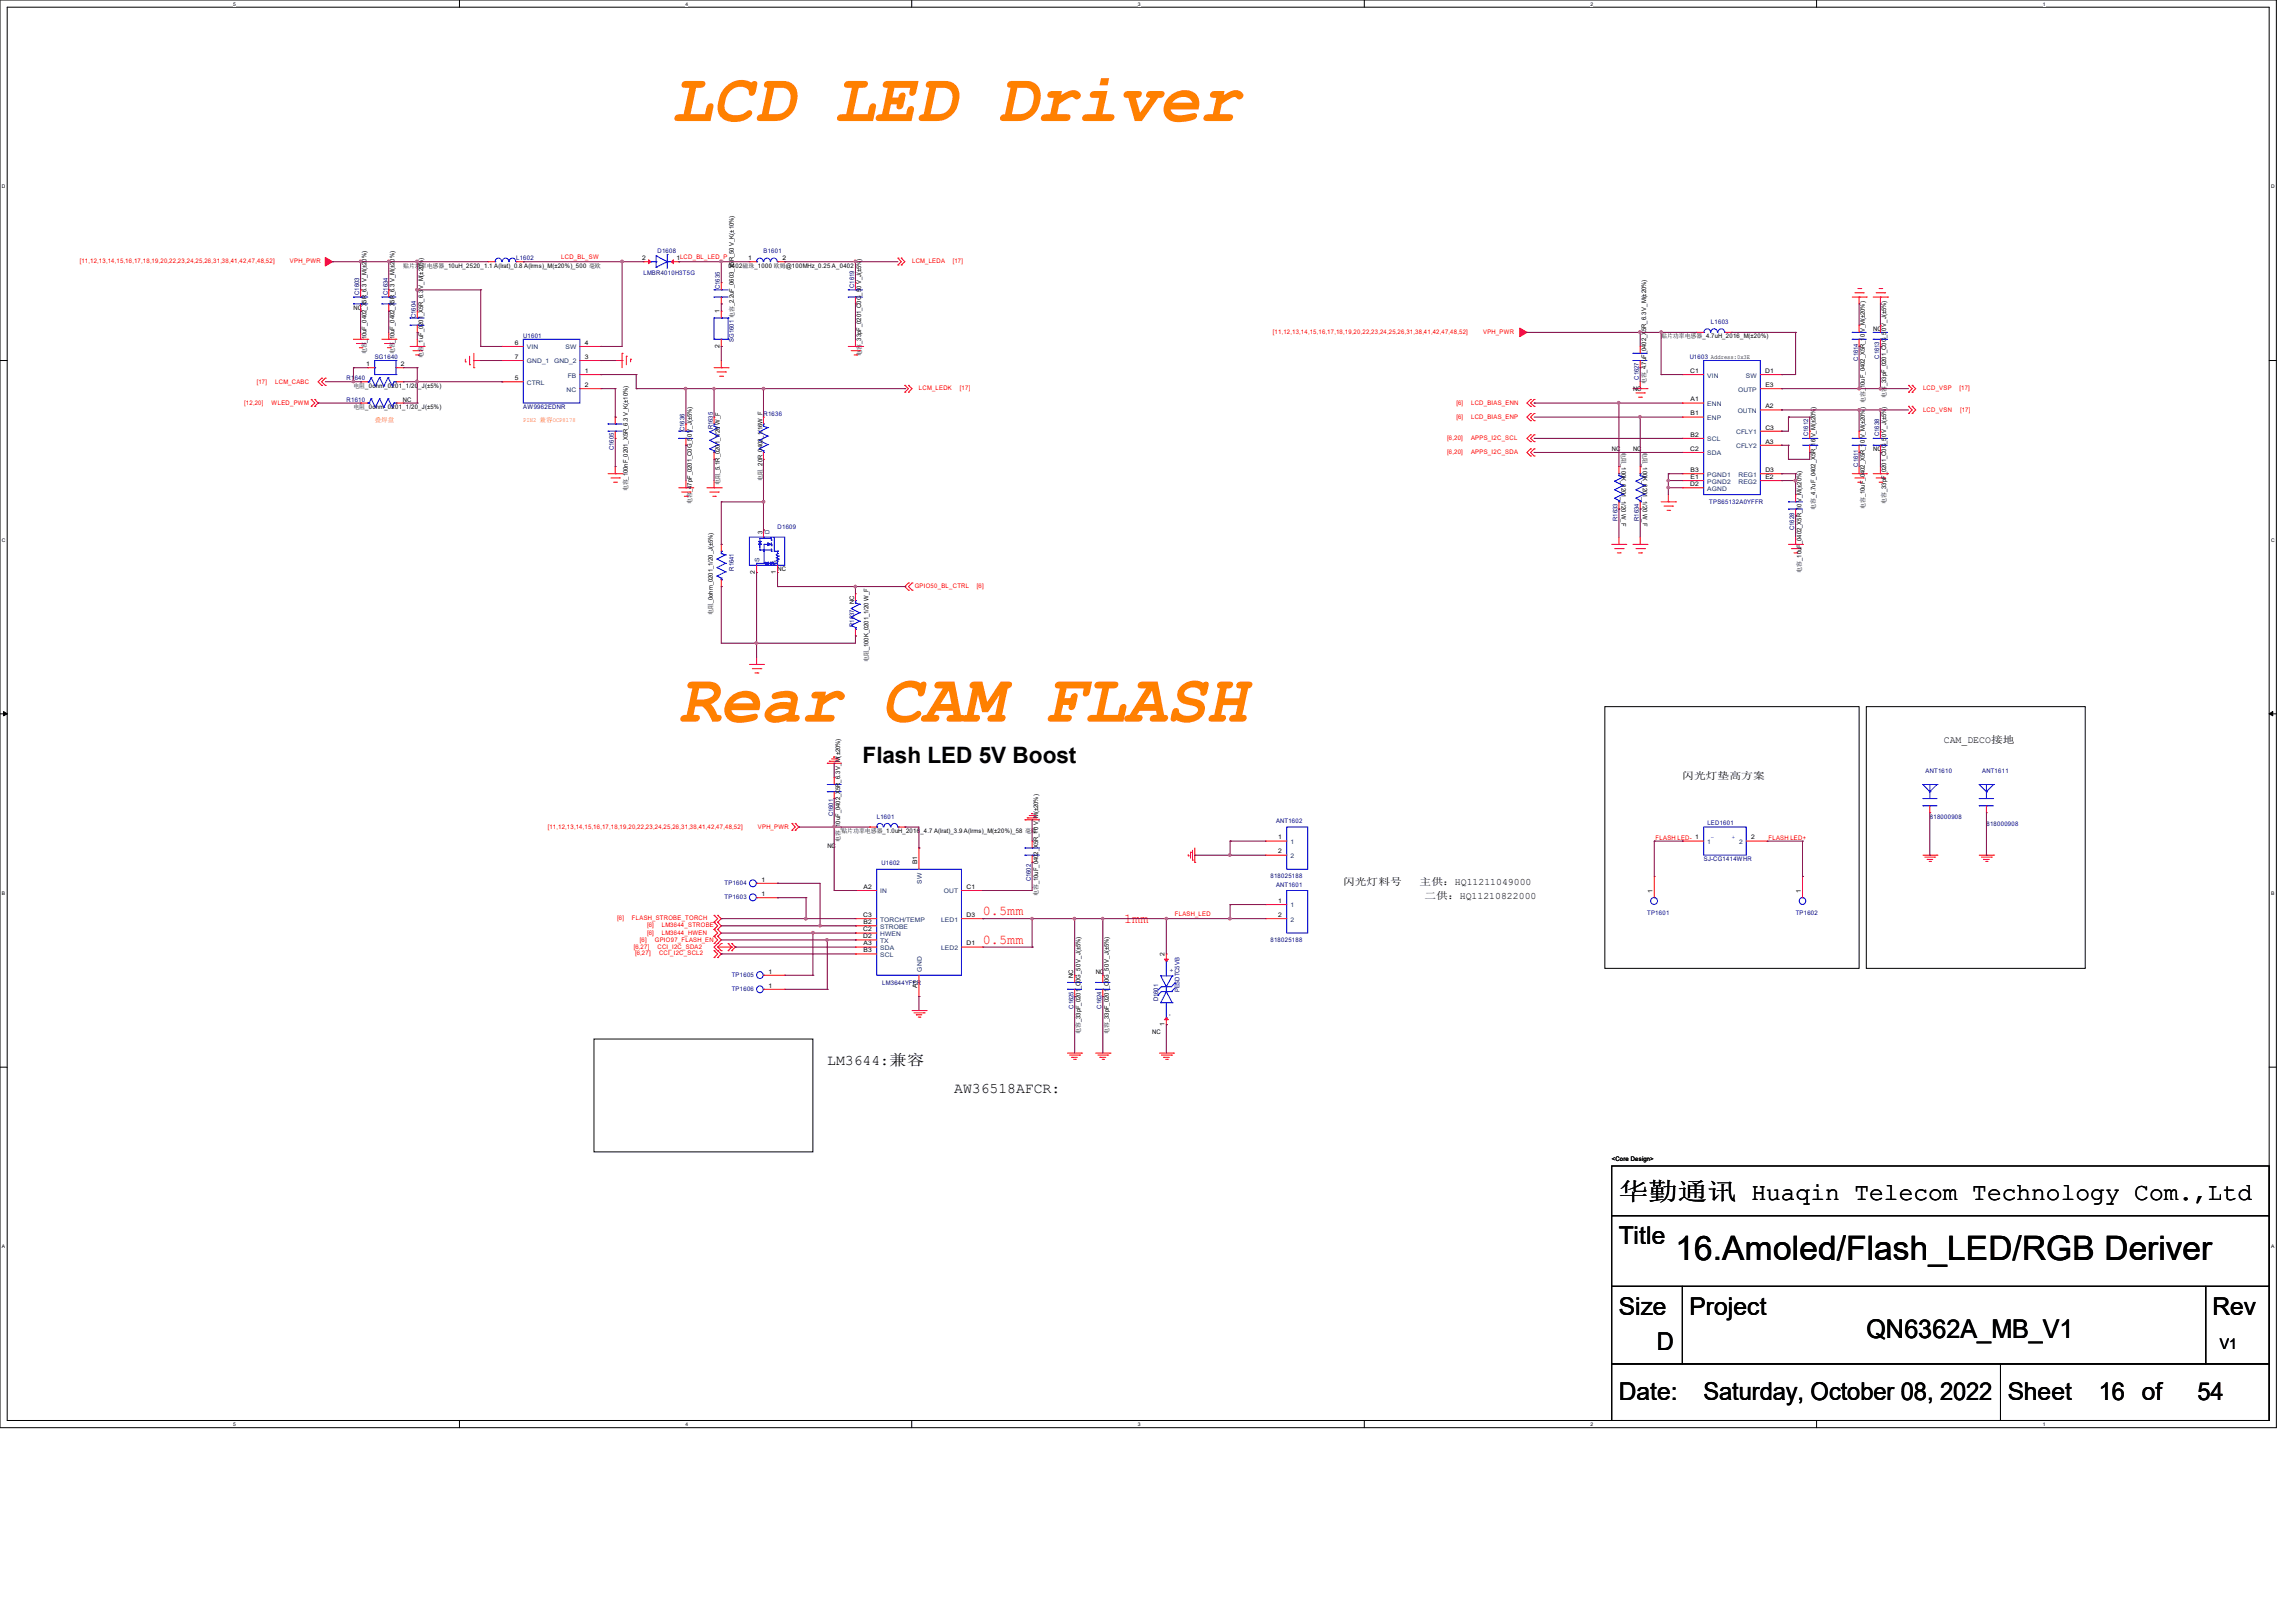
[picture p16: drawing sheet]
<svg xmlns="http://www.w3.org/2000/svg" width="297mm" height="210mm" viewBox="0 0 297 210" stroke-linecap="round" stroke-linejoin="round" font-family="sans-serif">
<defs><g id="words">
<g font-size="8.8" fill="#ff8000">
<text x="86.9" y="15.7">LCD LED Driver</text>
<text x="87.8" y="93.4">Rear CAM FLASH</text>
</g>
<text font-size="4.4" x="216.7" y="163">16.Amoled/Flash_LED/RGB Deriver</text>
<text font-size="3.3" x="241.4" y="173.1">QN6362A_MB_V1</text>
<g font-size="3.2">
<text x="209.4" y="155.2">华勤通讯 Huaqin Telecom Technology Com.,Ltd</text>
<text x="209.4" y="161">Title</text>
<text x="209.4" y="170.2">Size</text>
<text x="218.6" y="170.2">Project</text>
<text x="286.2" y="170.2">Rev</text>
<text x="214.3" y="174.8">D</text>
<text x="209.4" y="181.1">Date:</text>
<text x="220.4" y="181.2">Saturday, October 08, 2022</text>
<text x="259.7" y="181.1">Sheet</text>
<text x="271.5" y="181.2">16 of</text>
<text x="284.3" y="181.2">54</text>
</g>
<text font-size="2.9" x="111.6" y="98.7">Flash LED 5V Boost</text>
<g font-size="1.9">
<text x="107" y="137.8">LM3644:兼容</text>
<text x="123.4" y="141.4">AW36518AFCR:</text>
<text x="287.2" y="174.5">V1</text>
</g>
<g font-size="1.7" fill="#f00">
<text x="127.1" y="118.4">0.5mm</text>
<text x="145.4" y="119.4">1mm</text>
<text x="127.1" y="122.1">0.5mm</text>
</g>
<g font-size="1.3">
<text x="217.6" y="100.8">闪光灯垫高方案</text>
<text x="251.5" y="96.2">CAM_DECO接地</text>
<text x="173.7" y="114.5">闪光灯料号</text>
<text x="183.6" y="114.5">主供：HQ11211049000</text>
<text x="184.3" y="116.3">二供：HQ11210822000</text>
</g>
<g font-size=".8" fill="#f00">
<text x="10.3" y="34.1">[11,12,13,14,15,16,17,18,19,20,22,23,24,25,26,31,38,41,42,47,48,52]</text>
<text x="37.5" y="34.1">VPH_PWR</text>
<text x="72.6" y="33.5">LCD_BL_SW</text>
<text x="118" y="34.1">LCM_LEDA</text>
<text x="123.3" y="34.1">[17]</text>
<text x="164.7" y="43.2">[11,12,13,14,15,16,17,18,19,20,22,23,24,25,26,31,38,41,42,47,48,52]</text>
<text x="191.9" y="43.2">VPH_PWR</text>
<text x="31.6" y="52.4">[12,20]</text>
<text x="33.2" y="49.7">[17]</text>
<text x="35.1" y="52.4">WLED_PWM</text>
<text x="35.6" y="49.7">LCM_CABC</text>
<text x="118.9" y="50.5">LCM_LEDK</text>
<text x="124.2" y="50.5">[17]</text>
<text x="188.4" y="52.4">[6]</text>
<text x="190.3" y="52.4">LCD_BIAS_ENN</text>
<text x="248.8" y="53.3">LCD_VSN</text>
<text x="248.8" y="50.5">LCD_VSP</text>
<text x="253.5" y="50.5">[17]</text>
<text x="253.6" y="53.3">[17]</text>
<text x="187.2" y="56.9">[6,20]</text>
<text x="187.2" y="58.8">[6,20]</text>
<text x="188.4" y="54.2">[6]</text>
<text x="190.3" y="56.9">APPS_I2C_SCL</text>
<text x="190.3" y="58.8">APPS_I2C_SDA</text>
<text x="190.3" y="54.2">LCD_BIAS_ENP</text>
<text x="118.3" y="76.1">GPIO50_BL_CTRL</text>
<text x="126.4" y="76.1">[6]</text>
<text x="70.9" y="107.2">[11,12,13,14,15,16,17,18,19,20,22,23,24,25,26,31,38,41,42,47,48,52]</text>
<text x="98" y="107.2">VPH_PWR</text>
<text x="214.2" y="108.7">FLASH LED- 1</text>
<text x="228.8" y="108.7">FLASH LED+</text>
<text x="79.9" y="119.1">[6]</text>
<text x="81.7" y="119.1">FLASH_STROBE_TORCH</text>
<text x="152" y="118.5">FLASH_LED</text>
<text x="82" y="122.8">[6,27]</text>
<text x="82.1" y="123.6">[6,27]</text>
<text x="82.8" y="121.8">[6]</text>
<text x="83.7" y="120">[6]</text>
<text x="83.7" y="120.9">[6]</text>
<text x="84.7" y="121.8">GPIO97_FLASH_EN</text>
<text x="85.1" y="122.8">CCI_I2C_SDA2</text>
<text x="85.3" y="123.6">CCI_I2C_SCL2</text>
<text x="85.6" y="120">LM3644_STROBE</text>
<text x="85.6" y="120.9">LM3644_HWEN</text>
</g>
<g font-size=".8">
<text x="52.2" y="34.6">贴片功率电感器_10uH_2520_1.1 A(lrat)_0.8 A(lrms)_M(±20%)_500 毫欧</text>
<text x="83.1" y="33.7">2</text>
<text x="87.5" y="33.7">1LCD_BL_LED_P</text>
<text x="94.2" y="34.6">0402磁珠_1000 欧姆@100MHz_0.25 A_0402</text>
<text x="96.8" y="33.7">1</text>
<text x="101.2" y="33.7">2</text>
<text x="45.7" y="40.1">NC</text>
<text x="93.1" y="40.5" transform="rotate(-90 93.1 40.5)">1</text>
<text x="47.4" y="47.4">1</text>
<text x="47.4" y="45.8" transform="rotate(-90 47.4 45.8)">电容_10uF_0402_X5R_6.3 V_M(±20%)</text>
<text x="51.1" y="45.8" transform="rotate(-90 51.1 45.8)">电容_10uF_0402_X5R_6.3 V_M(±20%)</text>
<text x="51.9" y="47.4">2</text>
<text x="54.7" y="46.3" transform="rotate(-90 54.7 46.3)">电容_1uF_0201_X5R_6.3 V_M(±20%)</text>
<text x="66.6" y="44.6">6</text>
<text x="66.6" y="46.4">7</text>
<text x="75.7" y="44.6">4</text>
<text x="75.7" y="46.4">3</text>
<text x="93.1" y="45" transform="rotate(-90 93.1 45)">2</text>
<text x="111.4" y="46" transform="rotate(-90 111.4 46)">电容_33pF_0201_C0G_50 V_J(±5%)</text>
<text x="214.9" y="43.8">贴片功率电感器_4.7uH_2016_M(±20%)</text>
<text x="242.3" y="42.8">NC</text>
<text x="45.7" y="50.2">电阻_0ohm_0201_1/20_J(±5%)</text>
<text x="45.7" y="52.9">电阻_0ohm_0201_1/20_J(±5%)</text>
<text x="52.1" y="52">NC</text>
<text x="66.6" y="49.2">5</text>
<text x="75.7" y="48.3">1</text>
<text x="75.7" y="50.1">2</text>
<text x="211.3" y="50.6">NC</text>
<text x="212.9" y="49.7" transform="rotate(-90 212.9 49.7)">电容_4.7uF_0402_X5R_6.3 V_M(±20%)</text>
<text x="218.6" y="48.3">C1</text>
<text x="218.7" y="51.9">A1</text>
<text x="218.7" y="53.8">B1</text>
<text x="228.4" y="48.3">D1</text>
<text x="228.4" y="50.1">E3</text>
<text x="228.4" y="52.8">A2</text>
<text x="241.3" y="52.2" transform="rotate(-90 241.3 52.2)">电容_10uF_0402_X5R_10 V_M(±20%)</text>
<text x="244" y="51.5" transform="rotate(-90 244 51.5)">电容_33pF_0201_C0G_50 V_J(±5%)</text>
<text x="208.5" y="58.4">NC</text>
<text x="209.8" y="58.5" transform="rotate(90 209.8 58.5)">电阻_100K_0201_1/20 W_F</text>
<text x="211.3" y="58.4">NC</text>
<text x="212.5" y="58.5" transform="rotate(90 212.5 58.5)">电阻_100K_0201_1/20 W_F</text>
<text x="218.6" y="58.3">C2</text>
<text x="218.7" y="56.5">B2</text>
<text x="228.4" y="57.4">A3</text>
<text x="228.4" y="55.6">C3</text>
<text x="242.3" y="58.4">NC</text>
<text x="81.2" y="63.6" transform="rotate(-90 81.2 63.6)">电容_100nF_0201_X5R_6.3 V_K(±10%)</text>
<text x="89.5" y="65.2" transform="rotate(-90 89.5 65.2)">电容_47pF_0201_C0G_50 V_J(±5%)</text>
<text x="93.1" y="62.7" transform="rotate(-90 93.1 62.7)">电阻_5.1R_0201_1/20 W_F</text>
<text x="98.6" y="62.2" transform="rotate(-90 98.6 62.2)">电阻_20R_0402_1/16W_F</text>
<text x="218.6" y="62.9">D2</text>
<text x="218.7" y="61.1">B3</text>
<text x="218.7" y="62">E1</text>
<text x="228.4" y="61.1">D3</text>
<text x="228.4" y="62">E2</text>
<text x="234.9" y="66" transform="rotate(-90 234.9 66)">电容_4.7uF_0402_X5R_16 V_M(±20%)</text>
<text x="241.3" y="65.9" transform="rotate(-90 241.3 65.9)">电容_10uF_0402_X5R_10 V_M(±20%)</text>
<text x="244" y="65.2" transform="rotate(-90 244 65.2)">电容_33pF_0201_C0G_50 V_J(±5%)</text>
<text x="98.6" y="69" transform="rotate(-90 98.6 69)">3</text>
<text x="97.7" y="74.3" transform="rotate(-90 97.7 74.3)">2</text>
<text x="100.4" y="74.3" transform="rotate(-90 100.4 74.3)">1</text>
<text x="100.6" y="73.9">NC</text>
<text x="233" y="74.1" transform="rotate(-90 233 74.1)">电容_10uF_0402_X5R_10 V_M(±20%)</text>
<text x="92.2" y="79.6" transform="rotate(-90 92.2 79.6)">电阻_0ohm_0201_1/20_J(±5%)</text>
<text x="110.5" y="78.1" transform="rotate(-90 110.5 78.1)">NC</text>
<text x="112.4" y="85.7" transform="rotate(-90 112.4 85.7)">电阻_100K_0201_1/20 W_F</text>
<text x="108.8" y="107.8">贴片功率电感器_1.0uH_2016_4.7 A(lrat)_3.9 A(lrms)_M(±20%)_58 毫欧</text>
<text x="107" y="109.8">NC</text>
<text x="108.7" y="108.9" transform="rotate(-90 108.7 108.9)">电容_10uF_0402_X5R_6.3 V_M(±20%)</text>
<text x="118.7" y="111.8" transform="rotate(-90 118.7 111.8)">B1</text>
<text x="165.4" y="108.6">1</text>
<text x="165.4" y="110.4">2</text>
<text x="226.5" y="108.6">2</text>
<text x="98.5" y="115.9">1</text>
<text x="98.5" y="114.1">1</text>
<text x="111.7" y="118.7">C3</text>
<text x="111.7" y="115">A2</text>
<text x="111.7" y="119.6">B2</text>
<text x="125" y="115">C1</text>
<text x="125" y="118.7">D3</text>
<text x="134.3" y="116" transform="rotate(-90 134.3 116)">电容_10uF_0402_X5R_10 V_M(±20%)</text>
<text x="165.4" y="116.8">1</text>
<text x="165.4" y="118.7">2</text>
<text x="213.8" y="115.5" transform="rotate(-90 213.8 115.5)">1</text>
<text x="233" y="115.5" transform="rotate(-90 233 115.5)">1</text>
<text x="99.4" y="126">1</text>
<text x="111.7" y="120.5">C2</text>
<text x="111.7" y="121.4">D2</text>
<text x="111.7" y="122.3">A3</text>
<text x="111.7" y="123.2">B3</text>
<text x="125" y="122.3">D1</text>
<text x="150.7" y="123.7" transform="rotate(-90 150.7 123.7)">2</text>
<text x="99.4" y="127.8">1</text>
<text x="118.7" y="127.9" transform="rotate(-90 118.7 127.9)">A1</text>
<text x="138.8" y="126.6" transform="rotate(-90 138.8 126.6)">NC</text>
<text x="141.7" y="126.1">NC</text>
<text x="139.8" y="133.8" transform="rotate(-90 139.8 133.8)">电容_33pF_0201_C0G_50 V_J(±5%)</text>
<text x="143.4" y="133.8" transform="rotate(-90 143.4 133.8)">电容_33pF_0201_C0G_50 V_J(±5%)</text>
<text x="149.1" y="133.8">NC</text>
<text x="150.7" y="132.8" transform="rotate(-90 150.7 132.8)">1</text>
<text x="208.5" y="150.3">&lt;Core Design&gt;</text>
</g>
<g font-size=".8" fill="#000080">
<text x="66.8" y="33.7">L1602</text>
<text x="83.2" y="35.5">LMBR4010H3T5G</text>
<text x="85.1" y="32.8">D1608</text>
<text x="98.8" y="32.8">B1601</text>
<text x="46.5" y="38.1" transform="rotate(-90 46.5 38.1)">C1603</text>
<text x="50.2" y="38.1" transform="rotate(-90 50.2 38.1)">C1634</text>
<text x="53.8" y="41.2" transform="rotate(-90 53.8 41.2)">C1604</text>
<text x="93.1" y="37.4" transform="rotate(-90 93.1 37.4)">C1635</text>
<text x="110.5" y="37.3" transform="rotate(-90 110.5 37.3)">C1619</text>
<text x="221.3" y="41.9">L1603</text>
<text x="48.5" y="46.5">SG1640</text>
<text x="67.7" y="43.8">U1601</text>
<text x="95" y="44.2" transform="rotate(-90 95 44.2)">SG1601 电容_2.2uF_0603_X5R_50 V_K(±10%)</text>
<text x="218.6" y="46.5">U1603 Address:0x3E</text>
<text x="240.4" y="46.7" transform="rotate(-90 240.4 46.7)">C1614</text>
<text x="243.1" y="46.4" transform="rotate(-90 243.1 46.4)">C1613</text>
<text x="44.8" y="49.2">R1640</text>
<text x="44.8" y="52">R1610</text>
<text x="67.7" y="53">AW9962EDNR</text>
<text x="98.8" y="53.8">R1636</text>
<text x="212" y="49.1" transform="rotate(-90 212 49.1)">C1627</text>
<text x="79.4" y="58.3" transform="rotate(-90 79.4 58.3)">C1605</text>
<text x="88.6" y="55.8" transform="rotate(-90 88.6 55.8)">C1636</text>
<text x="92.2" y="55.5" transform="rotate(-90 92.2 55.5)">R1635</text>
<text x="233.9" y="56.4" transform="rotate(-90 233.9 56.4)">C1612</text>
<text x="243.1" y="56.4" transform="rotate(-90 243.1 56.4)">C1638</text>
<text x="221.1" y="65.3">TPS65132A0YFFR</text>
<text x="240.4" y="60.4" transform="rotate(-90 240.4 60.4)">C1611</text>
<text x="100.6" y="68.5">D1609</text>
<text x="209.2" y="67.4" transform="rotate(-90 209.2 67.4)">R1633</text>
<text x="212" y="67.4" transform="rotate(-90 212 67.4)">R1634</text>
<text x="232.1" y="68.6" transform="rotate(-90 232.1 68.6)">C1628</text>
<text x="95" y="73.8" transform="rotate(-90 95 73.8)">R1641</text>
<text x="110.5" y="81.1" transform="rotate(-90 110.5 81.1)">R1637</text>
<text x="249.1" y="100">ANT1610</text>
<text x="256.4" y="100">ANT1611</text>
<text x="107.8" y="105.6" transform="rotate(-90 107.8 105.6)">C1601</text>
<text x="113.4" y="105.9">L1601</text>
<text x="165.1" y="106.5">ANT1602</text>
<text x="220.9" y="106.8">LED1601</text>
<text x="249.6" y="106">818000908</text>
<text x="257" y="106.9">818000908</text>
<text x="114.1" y="112">U1602</text>
<text x="164.4" y="113.7">818025188</text>
<text x="220.4" y="111.4">SJ-CG1414WHR</text>
<text x="93.7" y="116.4">TP1603</text>
<text x="93.7" y="114.5">TP1604</text>
<text x="133.3" y="114.1" transform="rotate(-90 133.3 114.1)">C1602</text>
<text x="165.1" y="114.7">ANT1601</text>
<text x="213.1" y="118.4">TP1601</text>
<text x="232.3" y="118.4">TP1602</text>
<text x="164.4" y="121.9">818025188</text>
<text x="94.7" y="128.2">TP1606</text>
<text x="94.7" y="126.4">TP1605</text>
<text x="114.1" y="127.4">LM3644YFFR</text>
<text x="138.8" y="130.5" transform="rotate(-90 138.8 130.5)">C1625</text>
<text x="142.5" y="130.5" transform="rotate(-90 142.5 130.5)">C1624</text>
<text x="149.8" y="129.6" transform="rotate(-90 149.8 129.6)">D1601</text>
<text x="152.6" y="128.4" transform="rotate(-90 152.6 128.4)">PESDTC5VB</text>
</g>
<g font-size=".8" fill="#004080">
<text x="68.2" y="45.2">VIN</text>
<text x="68.2" y="47">GND_1</text>
<text x="71.7" y="47">GND_2</text>
<text x="73.2" y="45.2">SW</text>
<text x="68.2" y="49.8">CTRL</text>
<text x="73.3" y="50.7">NC</text>
<text x="73.5" y="48.9">FB</text>
<text x="220.9" y="52.5">ENN</text>
<text x="220.9" y="48.9">VIN</text>
<text x="224.8" y="53.4">OUTN</text>
<text x="224.8" y="50.7">OUTP</text>
<text x="225.9" y="48.9">SW</text>
<text x="220.9" y="54.4">ENP</text>
<text x="220.9" y="57.1">SCL</text>
<text x="220.9" y="58.9">SDA</text>
<text x="224.6" y="58">CFLY2</text>
<text x="224.6" y="56.2">CFLY1</text>
<text x="220.9" y="61.7">PGND1</text>
<text x="220.9" y="63.5">AGND</text>
<text x="220.9" y="62.6">PGND2</text>
<text x="224.9" y="61.7">REG1</text>
<text x="224.9" y="62.6">REG2</text>
<text x="99.5" y="69.1" transform="rotate(-90 99.5 69.1)">D</text>
<text x="98.3" y="72.7" transform="rotate(-90 98.3 72.7)">S</text>
<text x="100.5" y="73.2" transform="rotate(-90 100.5 73.2)">G</text>
<text x="166.9" y="109.2">1</text>
<text x="166.9" y="111">2</text>
<text x="220.9" y="109.2">1</text>
<text x="225" y="109.2">2</text>
<text x="113.9" y="115.6">IN</text>
<text x="113.9" y="119.2">TORCH/TEMP</text>
<text x="119.2" y="114.3" transform="rotate(-90 119.2 114.3)">SW</text>
<text x="121.8" y="119.2">LED1</text>
<text x="122.1" y="115.6">OUT</text>
<text x="166.9" y="117.4">1</text>
<text x="166.9" y="119.2">2</text>
<text x="113.9" y="122.9">SDA</text>
<text x="113.9" y="120.2">STROBE</text>
<text x="113.9" y="123.8">SCL</text>
<text x="113.9" y="121.1">HWEN</text>
<text x="113.9" y="122">TX</text>
<text x="119.2" y="125.7" transform="rotate(-90 119.2 125.7)">GND</text>
<text x="121.8" y="122.9">LED2</text>
<text x="151.8" y="125.7" transform="rotate(-90 151.8 125.7)">+</text>
<text x="151.5" y="131.4" transform="rotate(-90 151.5 131.4)">-</text>
</g>
<g font-size=".8" fill="#ff8000">
<text x="48.5" y="54.7">叠焊盘</text>
<text x="67.7" y="54.7">PIN2 兼容OCP8178</text>
</g>
<g font-size=".8" fill="#00f">
<text x="221.3" y="108.6">-</text>
<text x="224" y="108.6">+</text>
</g>
<g font-size=".6">
<text x="30.2" y=".7">5</text>
<text x="88.7" y=".7">4</text>
<text x="147.2" y=".7">3</text>
<text x="205.7" y=".7">2</text>
<text x="264.2" y=".7">1</text>
<text x=".3" y="24.4">D</text>
<text x="293.8" y="24.4">D</text>
<text x=".3" y="70.1">C</text>
<text x="293.8" y="70.1">C</text>
<text x=".3" y="115.8">B</text>
<text x="293.8" y="115.8">B</text>
<text x=".3" y="161.5">A</text>
<text x="293.8" y="161.5">A</text>
<text x="30.2" y="184.5">5</text>
<text x="88.7" y="184.5">4</text>
<text x="147.2" y="184.5">3</text>
<text x="205.7" y="184.5">2</text>
<text x="264.2" y="184.5">1</text>
</g>
</g></defs>
<path d="M0 0h294.5v184.7h-294.5zM.9 .9h292.6v182.9h-292.6z" fill="none" stroke="#000" stroke-width=".13"/>
<g fill="#fff">
<path d="M30.2 .1h.3v.7h-.3z"/>
<path d="M30.2 183.9h.3v.8h-.3z"/>
</g>
<path d="M59.4 0v.9M59.4 183.8v.9" fill="none" stroke="#000" stroke-width=".13"/>
<g fill="#fff">
<path d="M88.7 .1h.3v.7h-.3z"/>
<path d="M88.7 183.9h.3v.8h-.3z"/>
</g>
<path d="M117.9 0v.9M117.9 183.8v.9" fill="none" stroke="#000" stroke-width=".13"/>
<g fill="#fff">
<path d="M147.2 .1h.3v.7h-.3z"/>
<path d="M147.2 183.9h.3v.8h-.3z"/>
</g>
<path d="M176.5 0v.9M176.5 183.8v.9" fill="none" stroke="#000" stroke-width=".13"/>
<g fill="#fff">
<path d="M205.7 .1h.4v.7h-.4z"/>
<path d="M205.7 183.9h.4v.8h-.4z"/>
</g>
<path d="M235 0v.9M235 183.8v.9" fill="none" stroke="#000" stroke-width=".13"/>
<g fill="#fff">
<path d="M264.2 .1h.4v.7h-.4z"/>
<path d="M264.2 183.9h.4v.8h-.4z"/>
<path d="M.3 23.8h.4v.7h-.4z"/>
<path d="M293.8 23.8h.5v.7h-.5z"/>
<path d="M.3 69.5h.4v.7h-.4z"/>
<path d="M293.8 69.5h.5v.7h-.5z"/>
</g>
<path d="M0 46.7h.9M293.5 46.7h1" fill="none" stroke="#000" stroke-width=".13"/>
<g fill="#fff">
<path d="M.3 115.2h.4v.8h-.4z"/>
<path d="M293.8 115.2h.4v.8h-.4z"/>
</g>
<path d="M0 92.4h.9M293.5 92.4h1" fill="none" stroke="#000" stroke-width=".13"/>
<path d="M.5 92.1l.4 .3-.4 .2zM293.5 92.4l.5-.3v.5z" fill="#000" stroke="#000" stroke-width=".13"/>
<g fill="#fff">
<path d="M.3 161h.3v.7h-.3z"/>
<path d="M293.8 161h.4v.7h-.4z"/>
</g>
<path d="M207.6 91.4h32.9v33.9h-32.9zM241.4 91.4h28.3v33.9h-28.3zM0 138.1h.9M76.8 134.5h28.4v14.6h-28.4zM293.5 138.1h1M208.5 157.3h85v9.2h-85zM208.5 150.9h85v6.4h-85zM208.5 166.5h9.1v10h-9.1zM208.5 176.5h50.3v7.3h-50.3zM217.6 166.5h67.7v10h-67.7zM258.8 176.5h34.7v7.3h-34.7zM285.3 166.5h8.2v10h-8.2z" fill="none" stroke="#000" stroke-width=".13"/>
<g fill="none" stroke="#f00" stroke-width=".13">
<path d="M46.7 37.5h.1M46.7 37.5v.9M46.7 39.3v1M50.3 37.5h.1M50.3 37.5v.9M50.3 39.3v1M63.1 33.9h.1M63.1 33.9h.9M66.8 33.9h.9M67.7 33.9h.1M83.2 33.9h1M83.2 33.9h.1"/>
<path d="M86.9 33.9h.9M87.8 33.9h.1M93.3 36.6h.1M93.3 39.3h.1M93.3 36.6v.9M93.3 38.4v.9M96.9 33.9h.1M96.9 33.9h1M100.6 33.9h.9M101.5 33.9h.1M110.7 36.6h.1M110.7 39.3h.1"/>
<path d="M110.7 36.6v.9M110.7 38.4v.9M116.2 34.3h.1M116.2 33.4h.1M116.2 33.4l.4 .5-.4 .4M116.6 33.4l.5 .5-.5 .4M116.6 34.3h.1M116.6 33.4h.1M239.6 38.4h1.8M239.9 37.9h1.1M240.3 37.3h.4M240.5 38.4h.1"/>
<path d="M240.5 38.4v.9M240.7 37.3h.1M241 37.9h.1M241.4 38.4h.1M242.3 38.4h1.9M242.7 37.9h1.1M243.1 37.3h.3M243.2 38.4h.1M243.2 38.4v.9M243.4 37.3h.1M243.8 37.9h.1M244.2 38.4h.1"/>
<path d="M40.3 51.7l.4 .5-.4 .4M40.3 51.7h.1M40.3 52.6h.1M40.7 51.7l.4 .5-.4 .4M40.7 52.6h.1M40.7 51.7h.1M41.6 48.9h.1M41.6 49.9h.1M41.6 48.9l-.5 .5 .5 .5M42.1 48.9h.1M42.1 49.9h.1M42.1 48.9l-.5 .5 .5 .5"/>
<path d="M45.7 43.9h1.9M46.1 44.4h1.1M46.5 45h.3M46.7 49.4h.9M46.7 52.2h.9M46.7 43.9h.1M46.7 49.4h.1M46.7 52.2h.1M46.7 40.3h.1M46.7 43v.9M46.8 45h.1M47.2 44.4h.1"/>
<path d="M47.6 47.6h.9M47.6 43.9h.1M47.6 47.6h.1M49.4 43.9h1.8M49.7 44.4h1.1M50.1 45h.4M50.3 43.9h.1M50.3 40.3h.1M50.3 43v.9M50.5 45h.1M50.8 44.4h.1M51.2 43.9h.1"/>
<path d="M51.2 47.6h1M51.2 49.4h1M51.2 52.2h1M52.2 49.4h.1M52.2 47.6h.1M52.2 52.2h.1M53 44.8h1.9M53.4 45.4h1.1M53.8 45.9h.3M54 44.8h.1M54 40.3h.1M54 43h.1"/>
<path d="M54 40.3v.8M54 42.1v.9M54 43.9v.9M54.1 45.9h.1M54.5 45.4h.1M54.9 44.8h.1M60.2 46.8h.1M60.2 46.5v.3M60.7 47.2h.1M60.7 46.1v1.1M61.3 46.7h.1M61.3 47.6h.1"/>
<path d="M61.3 45.7v1.9M61.3 46.7h.9M64.9 49.4h.1M64.9 44.8h.1M64.9 46.7h.1M64.9 44.8h2.8M64.9 46.7h2.8M64.9 49.4h2.8M75 44.8h2.7M75 46.7h2.7M75 50.3h2.7M75 48.5h2.7"/>
<path d="M77.7 48.5h.1M77.7 50.3h.1M77.7 46.7h.1M77.7 44.8h.1M79.6 54h.1M79.6 56.7h.1M79.6 46.7h.9M79.6 54v.9M79.6 55.8v.9M80.5 46.7h.1M80.5 45.7h.1M80.5 45.7v1.9"/>
<path d="M81 46.1h.1M81 46.1v1.1M81.6 46.5h.1M81.6 46.5v.3M88.7 54.9h.1M88.7 57.6h.1M88.7 54.9v.9M88.7 56.7v.9M92.4 59.4h.1M92.4 54h.1M92.4 47.6h1.8M92.4 54v.9"/>
<path d="M92.4 58.5v.9M92.8 48.1h1.1M93.1 48.7h.4M93.3 47.6h.1M93.3 44.8h.1M93.3 40.3h.1M93.3 40.3v.8M93.3 43.9v.9M93.3 46.7v.9M93.5 48.7h.1M93.9 48.1h.1M94.2 47.6h.1"/>
<path d="M98.8 59.4h.1M98.8 54h.1M98.8 54v.9M98.8 58.5v.9M109.7 44.8h1.9M110.1 45.4h1.1M110.5 45.9h.3M110.7 44.8h.1M110.7 43.9v.9M110.8 45.9h.1M111.2 45.4h.1M111.6 44.8h.1"/>
<path d="M117.1 50.8h.1M117.1 49.9h.1M117.1 49.9l.4 .4-.4 .5M117.5 50.8h.1M117.5 49.9h.1M117.5 49.9l.5 .4-.5 .5M198 56.3l-.5 .4 .5 .5M198 58.1l-.5 .4 .5 .5M198 51.7l-.5 .5 .5 .4M198 53.5l-.5 .5 .5 .4M198 56.3h.1M198 57.1h.1"/>
<path d="M198 58.1h.1M198 59h.1M198 51.7h.1M198 52.6h.1M198 53.5h.1M198 54.4h.1M198.5 56.3l-.5 .4 .5 .5M198.5 58.1l-.5 .4 .5 .5M198.5 51.7l-.5 .5 .5 .4M198.5 53.5l-.5 .5 .5 .4M198.5 56.3h.1M198.5 57.1h.1"/>
<path d="M198.5 58.1h.1M198.5 59h.1M198.5 51.7h.1M198.5 52.6h.1M198.5 53.5h.1M198.5 54.4h.1M211.2 50.3h1.9M211.6 50.8h1.1M212 51.4h.3M212.2 50.3h.1M212.2 44.8h.1M212.2 47.6h.1"/>
<path d="M212.2 44.8v.9M212.2 46.7v.9M212.2 49.4v.9M212.3 51.4h.1M212.7 50.8h.1M213.1 50.3h.1M217.6 48.5h2.8M217.6 52.2h2.8M217.6 54h2.8M217.6 56.7h2.8M217.6 58.5h2.8M217.6 52.2h.1"/>
<path d="M217.6 54h.1M217.6 56.7h.1M217.6 48.5h.1M217.6 58.5h.1M219.5 43h.9M219.5 43h.1M223.1 43h.9M224 43h.1M227.7 50.3h2.8M227.7 48.5h2.8M227.7 53h2.8M227.7 57.6h2.8"/>
<path d="M227.7 55.8h2.8M230.5 53h.1M230.5 57.6h.1M230.5 55.8h.1M230.5 48.5h.1M230.5 50.3h.1M234.1 55.8h.1M234.1 58.5h.1M234.1 55.8v.9M234.1 57.6v.9M240.5 44.8h.1M240.5 42.1h.1"/>
<path d="M240.5 58.5h.1M240.5 55.8h.1M240.5 42.1v.9M240.5 43.9v.9M240.5 55.8v.9M240.5 57.6v.9M243.2 42.1h.1M243.2 44.8h.1M243.2 55.8h.1M243.2 58.5h.1M243.2 42.1v.9M243.2 43.9v.9"/>
<path d="M243.2 55.8v.9M243.2 57.6v.9M246.9 52.6l.5 .4-.5 .5M246.9 49.9l.5 .4-.5 .5M246.9 53.5h.1M246.9 52.6h.1M246.9 49.9h.1M246.9 50.8h.1M247.4 53.5h.1M247.4 52.6h.1M247.4 49.9h.1M247.4 50.8h.1"/>
<path d="M247.4 52.6l.4 .4-.4 .5M247.4 49.9l.4 .4-.4 .5M78.7 61.3h1.8M79 61.8h1.1M79.4 62.4h.4M79.6 61.3h.1M79.6 60.4v.9M79.8 62.4h.1M80.1 61.8h.1M80.5 61.3h.1M87.8 63.1h1.8M88.2 63.7h1.1"/>
<path d="M88.5 64.2h.4M88.7 63.1h.1M88.7 62.2v.9M88.9 64.2h.1M89.3 63.7h.1M89.6 63.1h.1M91.4 63.1h1.9M91.8 63.7h1.1M92.2 64.2h.3M92.4 63.1h.1M92.4 62.2v.9M92.5 64.2h.1"/>
<path d="M92.9 63.7h.1M93.3 63.1h.1M93.3 75.9h.1M93.3 70.4h.1M93.3 70.4v.9M93.3 75v.9M97.9 74.1h.1M97.9 73.2v.9M98.8 68.6h.1M98.8 68.6v.9M100.6 74.1h.1M100.6 73.2v.9"/>
<path d="M110.7 76.8h.1M110.7 76.8v.9M117.5 75.4l-.4 .5 .4 .5M117.5 76.4h.1M117.5 75.4h.1M118 75.4l-.5 .5 .5 .5M118 75.4h.1M118 76.4h.1M208.5 70.4h1.8M208.9 71h1.1M209.2 71.5h.4M209.4 70.4h.1"/>
<path d="M209.4 65.9h.1M209.4 60.4h.1M209.4 60.4v.9M209.4 64.9v1M209.4 69.5v.9M209.6 71.5h.1M210 71h.1M210.3 70.4h.1M211.2 70.4h1.9M211.6 71h1.1M212 71.5h.3M212.2 70.4h.1"/>
<path d="M212.2 65.9h.1M212.2 60.4h.1M212.2 60.4v.9M212.2 64.9v1M212.2 69.5v.9M212.3 71.5h.1M212.7 71h.1M213.1 70.4h.1M214.9 64.9h1.8M215.3 65.5h1.1M215.6 66h.4M215.8 64.9h.1"/>
<path d="M215.8 64v.9M216 66h.1M216.4 65.5h.1M216.7 64.9h.1M217.6 63.1h2.8M217.6 61.3h2.8M217.6 62.2h2.8M217.6 61.3h.1M217.6 63.1h.1M217.6 62.2h.1M227.7 61.3h2.8M227.7 62.2h2.8"/>
<path d="M230.5 61.3h.1M230.5 62.2h.1M231.4 70.4h1.8M231.7 71h1.1M232.1 71.5h.4M232.3 70.4h.1M232.3 66.8h.1M232.3 64h.1M232.3 64v.9M232.3 65.9v.9M232.3 69.5v.9M232.5 71.5h.1"/>
<path d="M232.8 71h.1M233.2 70.4h.1M239.6 61.3h1.8M239.9 61.8h1.1M240.3 62.4h.4M240.5 61.3h.1M240.5 60.4v.9M240.7 62.4h.1M241 61.8h.1M241.4 61.3h.1M242.3 61.3h1.9M242.7 61.8h1.1"/>
<path d="M243.1 62.4h.3M243.2 61.3h.1M243.2 60.4v.9M243.4 62.4h.1M243.8 61.8h.1M244.2 61.3h.1M96.9 86h1.9M97.3 86.5h1.1M97.7 87.1h.3M97.9 86h.1M97.9 85v1M98 87.1h.1"/>
<path d="M98.4 86.5h.1M98.8 86h.1M107 98.8h.1M107 98.8h1.8M107.3 98.5h.1M107.3 98.5h1.2M107.6 98.2h.7M107.8 98h.2M107.8 98h.1M108.3 98.2h.1M110.7 82.3h.1M110.7 81.4v.9"/>
<path d="M92.4 118.4h.1M92.4 119.3h.1M92.4 118.4l.4 .5-.4 .4M92.4 119.3l.4 .5-.4 .5M92.8 119.3h.1M92.8 118.4h.1M92.8 118.4l.5 .5-.5 .4M92.8 119.3l.5 .5-.5 .5M97.9 116.2h2.7M97.9 114.3h2.7M100.6 116.2h.1M100.6 114.3h.1"/>
<path d="M102.4 106.6h.1M102.4 107.4h.1M102.4 106.6l.5 .4-.5 .4M102.9 107.4h.1M102.9 106.6h.1M102.9 106.6l.4 .4-.4 .4M107.9 100.6h.1M107.9 103.3h.1M107.9 100.6v.9M107.9 102.4v.9M110.7 115.2h.1M110.7 119.8h.1"/>
<path d="M110.7 118.9h.1M110.7 115.2h2.7M110.7 119.8h2.7M110.7 118.9h2.7M112.5 107h.1M112.5 107h.9M116.2 107h.9M117.1 107h.1M118.9 109.7h.1M118.9 109.7v2.8M124.4 115.2h2.7M124.4 118.9h2.7"/>
<path d="M127.1 115.2h.1M127.1 118.9h.1M132.6 106.1h1.9M132.6 106.1h.1M132.9 105.8h.1M132.9 105.8h1.3M133.1 105.5h.8M133.4 105.3h.1M133.4 105.3h.2M133.5 108.8h.1M133.5 111.6h.1M133.5 108.8v.9"/>
<path d="M133.5 110.7v.9M133.9 105.5h.1M153.7 110.7h.1M153.7 110.6v.1M154 110.3h.1M154 110.3v.7M154.3 111.3h.1M154.3 110v1.3M154.6 111.6h.1M154.6 109.7v1.9M163.7 110.7h2.8M163.7 108.8h2.8"/>
<path d="M163.7 118.9h2.8M163.7 117.1h2.8M163.7 108.8h.1M163.7 110.7h.1M163.7 117.1h.1M163.7 118.9h.1M214 113.4h.1M214 113.4v2.8M217.6 108.8h2.8M217.6 108.8h.1M225.9 108.8h2.7M228.6 108.8h.1"/>
<path d="M233.2 113.4h.1M233.2 113.4v2.8M248.8 110.7h1.8M249 110.9h1.3M249.3 111.2h.7M249.3 111.2h.1M249.6 111.5h.1M249.6 105.2h.1M249.6 104.3v.9M249.7 111.5h.1M250.3 110.9h.1M250.6 110.7h.1"/>
<path d="M256 110.7h1.9M256.3 110.9h1.3M256.6 111.2h.7M256.6 111.2h.1M256.9 111.5h.1M257 105.2h.1M257 104.3v.9M257 111.5h.1M257.6 110.9h.1M257.9 110.7h.1M92.4 121.2h.1M92.4 122.1h.1"/>
<path d="M92.4 120.3h.1M92.4 123.9h.1M92.4 123h.1M92.4 121.2l.4 .4-.4 .5M92.4 120.3l.4 .4-.4 .5M92.4 123l.4 .4-.4 .5M92.8 122.1h.1M92.8 121.2h.1M92.8 120.3h.1M92.8 123h.1M92.8 123.9h.1M92.8 122.6l.5 .4"/>
<path d="M92.8 122.6h1.9M92.8 121.2l.5 .4-.9 1 .4 .4M92.8 120.3l.5 .4-.5 .5M92.8 123l.5 .4-.5 .5M93.3 122.1l-.5 .5M93.3 123h.1M93.3 122.1h.1M94.2 123h.1M94.2 122.1h.1M94.2 122.1l.5 .5M94.7 122.1h.1M94.7 123h.1"/>
<path d="M94.7 122.6h.1M94.7 122.6l-.5 .4M94.7 122.1l.4 .5-.4 .4M98.8 128h2.7M98.8 126.2h2.7M101.5 128h.1M101.5 126.2h.1M110.7 122.6h.1M110.7 123.4h.1M110.7 120.7h.1M110.7 121.6h.1M110.7 122.6h2.7"/>
<path d="M110.7 123.4h2.7M110.7 120.7h2.7M110.7 121.6h2.7M118 130.8h1.8M118.2 131.1h1.3M118.5 131.3h.1M118.5 131.3h.8M118.8 131.6h.2M118.9 128.9h.1M118.9 126.2v2.7M119 131.6h.1M119.5 131.1h.1"/>
<path d="M119.8 130.8h.1M124.4 122.6h2.7M127.1 122.6h.1M138.1 136.3h1.8M138.3 136.5h1.4M138.6 136.8h.1M138.6 136.8h.8M138.9 137.1h.2M139 128.9h.1M139 126.2h.1M139 126.2v.9M139 128v.9"/>
<path d="M139.1 137.1h.1M139.7 136.5h.1M139.9 136.3h.1M141.7 136.3h1.9M142 136.5h1.3M142.3 136.8h.1M142.3 136.8h.7M142.6 137.1h.1M142.7 128.9h.1M142.7 126.2h.1M142.7 126.2v.9M142.7 128v.9"/>
<path d="M142.7 137.1h.1M143.3 136.5h.1M143.6 136.3h.1M150 136.3h1.8M150.2 136.5h1.4M150.5 136.8h.1M150.5 136.8h.8M150.8 137.1h.2M150.9 132.6h.1M150.9 123.4h.1M150.9 123.4v1M150.9 131.7v.9"/>
<path d="M151 137.1h.1M151.6 136.5h.1M151.8 136.3h.1"/>
</g>
<g fill="#f00" stroke="#f00" stroke-width=".13">
<path d="M86.9 33.9l.2-.3v.5z"/>
<path d="M83.9 33.6l.3 .3-.3 .2z"/>
<path d="M150.6 132l.3-.3 .2 .3z"/>
<path d="M150.6 124.1h.5l-.2 .3z"/>
<path d="M42.1 33.3l.9 .6-.9 .5z" fill-rule="evenodd"/>
<path d="M196.6 42.5l.9 .5-.9 .6z" fill-rule="evenodd"/>
</g>
<g fill="none" stroke="#00f" stroke-width=".13">
<path d="M45.7 38.4h1.9M45.7 39.3h1.9M45.7 38.4h.1M45.7 39.3h.1M46.7 38.4h.1M46.7 39.3h.1M49.4 38.4h.1M49.4 39.3h.1M49.4 38.4h1.8M49.4 39.3h1.8M50.3 38.4h.1M50.3 39.3h.1"/>
<path d="M64 33.9h.1M64.9 33.9a.43 .43 0 0 0-.4-.5 .43 .43 0 0 0-.5 .5M65.8 33.9a.43 .43 0 0 0-.4-.5 .43 .43 0 0 0-.4 .5M66.7 33.9a.43 .43 0 0 0-.4-.5 .43 .43 0 0 0-.4 .5M66.8 33.9h.1M84.2 33.9h.1M84.2 33.9h.7M84.9 34.6h.1M84.9 33.1h.1M84.9 33.9h.1M84.9 33.1l1.4 .8M84.9 33.1v1.5"/>
<path d="M86.3 33.9h.1M86.3 32.9h.1M86.3 33.9l-1.4 .7M86.3 33.9h.6M86.3 32.9v1.9M86.9 33.9h.1M92.4 37.5h.1M92.4 38.4h.1M92.4 37.5h1.8M92.4 38.4h1.8M93.3 37.5h.1M93.3 38.4h.1"/>
<path d="M97.9 33.9h.1M98.7 33.9a.43 .43 0 0 0-.4-.5 .43 .43 0 0 0-.4 .5M99.7 33.9a.43 .43 0 0 0-.5-.5 .43 .43 0 0 0-.4 .5M100.5 33.9a.43 .43 0 0 0-.4-.5 .43 .43 0 0 0-.4 .5M100.6 33.9h.1M109.7 37.5h1.9M109.7 38.4h1.9M109.7 37.5h.1M109.7 38.4h.1M110.7 37.5h.1M110.7 38.4h.1M47.6 49.4h.2"/>
<path d="M47.6 52.2h.2M47.6 49.4h.1M47.6 52.2h.1M47.8 49.4h.1M47.8 52.2h.1M48 48.9l.6 1.1M48 51.6l.6 1.1M48 48.9h.1M48 51.6h.1M48 48.9l-.2 .5M48 51.6l-.2 .6M48.5 47.6h.1"/>
<path d="M48.5 48.5h.1M48.5 46.7h.1M48.5 46.7v1.8M48.5 46.7h2.7M48.5 48.5h2.7M48.6 50h.1M48.6 52.7h.1M49.1 48.9l.6 1.1M49.1 51.6l.6 1.1M49.1 48.9h.1M49.1 51.6h.1M49.1 48.9l-.5 1.1"/>
<path d="M49.1 51.6l-.5 1.1M49.7 50h.1M49.7 52.7h.1M50.2 48.9l.6 1.1M50.2 51.6l.6 1.1M50.2 48.9h.1M50.2 51.6h.1M50.2 48.9l-.5 1.1M50.2 51.6l-.5 1.1M50.8 50h.1M50.8 52.7h.1M51 49.4h.1"/>
<path d="M51 52.2h.1M51 49.4l-.2 .6M51 52.2l-.2 .5M51 49.4h.2M51 52.2h.2M51.2 49.4h.1M51.2 47.6h.1M51.2 46.7h.1M51.2 48.5h.1M51.2 52.2h.1M51.2 46.7v1.8M53 41.1h.1"/>
<path d="M53 42.1h.1M53 41.1h1.9M53 42.1h1.9M54 41.1h.1M54 42.1h.1M67.7 43.9h7.3v8.3h-7.3zM78.7 54.9h1.8M78.7 55.8h1.8M78.7 54.9h.1M78.7 55.8h.1M79.6 54.9h.1M79.6 55.8h.1"/>
<path d="M87.8 55.8h1.8M87.8 56.7h1.8M87.8 55.8h.1M87.8 56.7h.1M88.7 55.8h.1M88.7 56.7h.1M91.8 55.9h.1M91.8 57h.1M91.8 58.1h.1M91.8 55.9l1.1 .5M91.8 57l1.1 .5M91.8 58.1l.6 .2"/>
<path d="M92.4 54.9h.1M92.4 58.5h.1M92.4 55.2h.1M92.4 58.3h.1M92.4 41.1h.1M92.4 43.9h.1M92.4 41.1v2.8M92.4 54.9v.3M92.4 58.3v.2M92.4 55.2l.5 .1M92.4 41.1h1.8M92.4 43.9h1.8"/>
<path d="M92.9 55.3h.1M92.9 56.4h.1M92.9 57.5h.1M92.9 55.3l-1.1 .6M92.9 56.4l-1.1 .6M92.9 57.5l-1.1 .6M93.3 43.9h.1M93.3 41.1h.1M94.2 41.1h.1M94.2 43.9h.1M94.2 41.1v2.8M98.2 55.9h.1"/>
<path d="M98.2 57h.1M98.2 58.1h.1M98.2 55.9l1.1 .5M98.2 57l1.1 .5M98.2 58.1l.6 .2M98.8 54.9h.1M98.8 58.5h.1M98.8 55.2h.1M98.8 58.3h.1M98.8 54.9v.3M98.8 58.3v.2M98.8 55.2l.5 .1"/>
<path d="M99.3 55.3h.1M99.3 56.4h.1M99.3 57.5h.1M99.3 55.3l-1.1 .6M99.3 56.4l-1.1 .6M99.3 57.5l-1.1 .6M211.2 45.7h.1M211.2 46.7h.1M211.2 46.7h1.9M211.2 45.7h1.9M212.2 45.7h.1M212.2 46.7h.1"/>
<path d="M220.4 43h.1M220.4 46.7h7.3v17.3h-7.3zM221.3 43a.43 .43 0 0 0-.5-.5 .43 .43 0 0 0-.4 .5M222.2 43a.43 .43 0 0 0-.5-.5 .43 .43 0 0 0-.4 .5M223.1 43a.43 .43 0 0 0-.4-.5 .43 .43 0 0 0-.5 .5M223.1 43h.1M233.2 56.7h1.8M233.2 57.6h1.8M234.1 56.7h.1M234.1 57.6h.1M235 56.7h.1M235 57.6h.1"/>
<path d="M239.6 43.9h1.8M239.6 43h1.8M239.6 56.7h1.8M239.6 57.6h1.8M239.6 43.9h.1M239.6 43h.1M239.6 57.6h.1M239.6 56.7h.1M240.5 43.9h.1M240.5 43h.1M240.5 57.6h.1M240.5 56.7h.1"/>
<path d="M242.3 43.9h1.9M242.3 43h1.9M242.3 56.7h1.9M242.3 57.6h1.9M242.3 43h.1M242.3 43.9h.1M242.3 56.7h.1M242.3 57.6h.1M243.2 43h.1M243.2 43.9h.1M243.2 56.7h.1M243.2 57.6h.1"/>
<path d="M92.8 72.3h.1M92.8 73.4h.1M92.8 74.5h.1M92.8 72.3l1.1 .6M92.8 73.4l1.1 .6M92.8 74.5l.5 .3M93.3 71.3h.1M93.3 75h.1M93.3 71.6h.1M93.3 74.8h.1M93.3 71.3v.3M93.3 74.8v.2"/>
<path d="M93.3 71.6l.6 .2M93.9 71.8h.1M93.9 72.9h.1M93.9 74h.1M93.9 71.8l-1.1 .5M93.9 72.9l-1.1 .5M93.9 74l-1.1 .5M96.9 69.5h4.6v3.7h-4.6zM97.9 72.9h2.7M97.9 72.9h.1M97.9 73.2h.1M97.9 72.9v.3"/>
<path d="M98.1 70.1h.4M98.1 70.1h.1M98.3 69.7h1.5M98.3 70.1h.1M98.3 69.7h.1M98.3 71.2h.1M98.3 70.1l.2 .3h-.4l.2-.3v.8M98.3 69.7v.4M98.3 70.6v.6M98.3 71.2h1.5M98.8 71.3h.1M98.8 69.5h.1"/>
<path d="M98.8 71.2h.1M98.8 69.7h.1M98.8 69.5v.2M98.8 70.4h.1M98.8 70.4h.9l-.4-.2v.4l.5-.2M98.8 72.9h.1M98.8 70.4v2.5M99.1 72.9l.3-.2v.4l-.3-.2h.8M99.1 73.1h.1M99.1 72.7v.4M99.2 72.9h.8l-.3-.2v.4l.3-.2M99.8 71.2h.1"/>
<path d="M99.8 70.4h.1M99.8 69.9h.1M99.8 70.6h.1M99.8 71.3h.1M99.8 69.5v.4M99.8 70.2v.4M99.8 71v.3M100 73.1h.1M100 72.7v.4M100.2 71.3h.1M100.2 69.5v1.8M100.2 71.3h.4"/>
<path d="M100.4 71.8h.1M100.4 72.2h.1M100.4 72.5h.1M100.4 71.8l.3 .2M100.4 72.2l.3 .1M100.4 72.5l.2 .1M100.6 71.3h.1M100.6 71.6h.1M100.6 72.6h.1M100.6 73.2h.1M100.6 71.3v.3M100.6 72.6v.6"/>
<path d="M100.6 71.6l-.2 .2M100.7 72h.1M100.7 72.3h.1M100.7 72l-.3 .2M100.7 72.3l-.3 .2M110.1 78.7h.1M110.1 79.8h.1M110.1 78.7l1.1 .6M110.1 79.8l1.1 .6M110.7 77.7h.1M110.7 78h.1M110.7 77.7v.3"/>
<path d="M110.7 78l.5 .2M111.2 78.2h.1M111.2 79.3h.1M111.2 78.2l-1.1 .5M111.2 79.3l-1.1 .5M208.9 62.3h.1M208.9 63.4h.1M208.9 64.5h.1M208.9 62.3l1.1 .5M208.9 63.4l1.1 .5M208.9 64.5l.5 .3M209.4 61.3h.1"/>
<path d="M209.4 64.9h.1M209.4 61.6h.1M209.4 64.8h.1M209.4 61.3v.3M209.4 64.8v.1M209.4 61.6l.6 .1M210 61.7h.1M210 62.8h.1M210 63.9h.1M210 61.7l-1.1 .6M210 62.8l-1.1 .6M210 63.9l-1.1 .6"/>
<path d="M211.6 62.3h.1M211.6 63.4h.1M211.6 64.5h.1M211.6 62.3l1.1 .5M211.6 63.4l1.1 .5M211.6 64.5l.6 .3M212.2 61.3h.1M212.2 64.9h.1M212.2 61.6h.1M212.2 64.8h.1M212.2 61.3v.3M212.2 64.8v.1"/>
<path d="M212.2 61.6l.5 .1M212.7 61.7h.1M212.7 62.8h.1M212.7 63.9h.1M212.7 61.7l-1.1 .6M212.7 62.8l-1.1 .6M212.7 63.9l-1.1 .6M231.4 65.9h.1M231.4 64.9h.1M231.4 65.9h1.8M231.4 64.9h1.8M232.3 65.9h.1"/>
<path d="M232.3 64.9h.1M110.1 80.9h.1M110.1 80.9l.6 .3M110.7 81.4h.1M110.7 81.2h.1M110.7 81.2v.2M111.2 80.4h.1M111.2 80.4l-1.1 .5M97.9 116.2h.1M97.9 114.3h.1M107 101.5h.1M107 102.4h.1"/>
<path d="M107 101.5h1.8M107 102.4h1.8M107.9 101.5h.1M107.9 102.4h.1M113.4 112.5h11v13.7h-11zM113.4 107h.1M114.3 107a.43 .43 0 0 0-.5-.4 .43 .43 0 0 0-.4 .4M115.2 107a.43 .43 0 0 0-.4-.4 .43 .43 0 0 0-.5 .4M116.1 107a.43 .43 0 0 0-.4-.4 .43 .43 0 0 0-.4 .4M116.2 107h.1M132.6 109.7h1.9M132.6 110.7h1.9"/>
<path d="M132.6 109.7h.1M132.6 110.7h.1M133.5 109.7h.1M133.5 110.7h.1M166.5 107h2.7v5.5h-2.7zM166.5 115.2h2.7v5.5h-2.7zM214 116.2h.1M220.4 107h5.5v3.7h-5.5zM233.2 116.2h.1M248.8 101.5h.1M248.8 103.3h.1M248.8 104.3h.1"/>
<path d="M248.8 101.5l.8 .9M248.8 101.5h1.8M248.8 103.3h1.8M248.8 104.3h1.8M249.6 104.3h.1M249.6 102.4h.1M249.6 101.5v1.8M250.6 101.5l-1 .9M250.6 101.5h.1M256 101.5h1.9M256 103.3h1.9M256 104.3h1.9"/>
<path d="M256 101.5h.1M256 103.3h.1M256 104.3h.1M256 101.5l1 .9M257 104.3h.1M257 102.4h.1M257 101.5v1.8M257.9 101.5h.1M257.9 101.5l-.9 .9M98.8 128h.1M98.8 126.2h.1M138.1 128h.1"/>
<path d="M138.1 127.1h.1M138.1 128h1.8M138.1 127.1h1.8M139 128h.1M139 127.1h.1M141.7 128h1.9M141.7 127.1h1.9M141.7 128h.1M141.7 127.1h.1M142.7 128h.1M142.7 127.1h.1M149.8 128.8h.1"/>
<path d="M150.2 126.3h1.4M150.2 126.3h.1M150.2 129.8h.1M150.2 126.3l.7 1.4M150.2 129.8h1.4M150.2 127.7l-.4 .4M150.2 127.7h.1M150.2 128.3h.1M150.2 128.3l-.4 .5M150.2 128.3h1.4M150.9 124.4h.1M150.9 131.7h.1"/>
<path d="M150.9 127.7h.1M150.9 128.3h.1M150.9 124.4v1.9M150.9 127.7v.6M150.9 129.8v1.9M150.9 128.3l-.7 1.5M150.9 128.3l.7 1.5M151.6 128.3h.1M151.6 126.3l-.7 1.4M151.6 126.3h.1M151.6 129.8h.1M152 127.2h.1"/>
<path d="M152 127.8l-.4 .5M152 127.2l-.4 .5h-1.4"/>
<circle cx="97.4" cy="116.1" r=".44"/>
<circle cx="97.4" cy="114.3" r=".44"/>
<circle cx="214" cy="116.6" r=".44"/>
<circle cx="233.2" cy="116.6" r=".43"/>
<circle cx="98.3" cy="126.2" r=".43"/>
<circle cx="98.3" cy="128" r=".43"/>
</g>
<g fill="none" stroke="#800040" stroke-width=".13">
<path d="M43 33.9h.1M43 33.9h20.1M46.7 33.9h.1M46.7 33.9v3.6M50.3 33.9h.1M50.3 33.9v3.6M54 37.5h8.2M54 33.9h.1M54 37.5h.1M54 33.9v6.4M62.2 37.5h.1M62.2 37.5v7.3"/>
<path d="M67.7 33.9h15.5M67.7 33.9h.1M80.5 33.9h.1M80.5 33.9v10.9h-2.8M87.8 33.9h.1M87.8 33.9h9.1M93.3 33.9h.1M93.3 39.3h.1M93.3 33.9v2.7M93.3 39.3v1M101.5 33.9h14.7M101.5 33.9h.1"/>
<path d="M110.7 33.9h.1M110.7 39.3h.1M110.7 33.9v2.7M110.7 39.3v4.6M240.5 39.3h.1M240.5 39.3v2.8M243.2 39.3h.1M243.2 39.3v2.8M41.1 52.2h.1M41.1 52.2h5.6M42.1 49.4h4.6M45.7 47.6h1.9"/>
<path d="M45.7 49.4h.1M45.7 47.6h.1M45.7 47.6v1.8M46.7 40.3h.1M46.7 49.4h.1M46.7 40.3v2.7M50.3 40.3h.1M50.3 40.3v2.7M52.2 49.4h12.7M52.2 52.2h1.8M52.2 47.6h1.8M54 43h.1"/>
<path d="M54 49.4h.1M54 52.2h.1M54 47.6h.1M54 43v.9M54 47.6v4.6M62.2 44.8h.1M62.2 46.7h.1M62.2 44.8h2.7M62.2 46.7h2.7M64.9 49.4h.1M77.7 48.5h4.6M77.7 46.7h1.9"/>
<path d="M77.7 44.8h.1M77.7 46.7h.1M77.7 48.5h.1M77.7 50.3h1.9M79.6 50.3h.1M79.6 54h.1M79.6 50.3v3.7M79.6 56.7v3.7M82.3 48.5h.1M82.3 50.3h.1M82.3 48.5v1.8M82.3 50.3h34.8"/>
<path d="M88.7 50.3h.1M88.7 57.6h.1M88.7 50.3v4.6M88.7 57.6v4.6M92.4 50.3h.1M92.4 59.4h.1M92.4 50.3v3.7M92.4 59.4v2.8M93.3 44.8h.1M93.3 44.8v1.9M98.8 50.3h.1M98.8 50.3v3.7"/>
<path d="M98.8 59.4v9.2M117.1 50.3h.1M197.5 43h.1M197.5 43h22M198.5 56.7h19.1M198.5 58.5h19.1M198.5 56.7h.1M198.5 58.5h.1M198.5 52.2h.1M198.5 54h19.1M198.5 52.2h19.1M209.4 52.2h.1"/>
<path d="M209.4 52.2v8.2M212.2 43h.1M212.2 47.6h.1M212.2 54h.1M212.2 43v1.8M212.2 47.6v1.8M212.2 54v6.4M214.9 48.5h2.7M214.9 43h.1M214.9 48.5h.1M214.9 43v5.5M224 43h.1"/>
<path d="M224 43h8.3M230.5 50.3h16.4M230.5 53h16.4M230.5 57.6h.9M230.5 55.8h.1M230.5 57.6h.1M230.5 53h.1M230.5 50.3h.1M230.5 48.5h.1M231.4 54h2.7M231.4 54h.1M231.4 57.6h.1"/>
<path d="M231.4 59.4h.1M231.4 54v1.8h-.9M231.4 57.6v1.8M232.3 43h.1M232.3 43v5.5h-1.8M234.1 54h.1M234.1 58.5h.1M234.1 54v1.8M234.1 58.5v.9h-2.7M240.5 53h.1M240.5 58.5h.1M240.5 44.8h.1"/>
<path d="M240.5 50.3h.1M240.5 44.8v5.5M240.5 53v2.8M240.5 58.5v1.9M243.2 53h.1M243.2 58.5h.1M243.2 44.8h.1M243.2 50.3h.1M243.2 44.8v5.5M243.2 53v2.8M243.2 58.5v1.9M79.6 60.4h.1"/>
<path d="M93.3 64.9h5.5M93.3 64.9h.1M93.3 70.4h.1M93.3 75.9h.1M93.3 64.9v5.5M93.3 75.9v7.3h17.4v-.9M97.9 74.1v10.9M98.8 64.9h.1M98.8 68.6h.1M100.6 75.9h.1M100.6 75.9h16.5M100.6 74.1v1.8"/>
<path d="M110.7 75.9h.1M110.7 75.9v.9M117.1 75.9h.1M209.4 65.9h.1M209.4 65.9v3.6M212.2 65.9h.1M212.2 65.9v3.6M215.8 61.3h1.8M215.8 62.2h1.8M215.8 63.1h1.8M215.8 61.3h.1M215.8 62.2h.1"/>
<path d="M215.8 63.1h.1M215.8 61.3v2.7M230.5 61.3h1.8M230.5 62.2h1.8M230.5 61.3h.1M230.5 62.2h.1M232.3 62.2h.1M232.3 66.8h.1M232.3 61.3h.1M232.3 61.3v2.7M232.3 66.8v2.7M97.9 83.2h.1"/>
<path d="M107.9 98.8h.1M107.9 98.8v1.8M110.7 82.3h.1M93.3 118.9h17.4M93.3 118.9h.1M93.3 119.8h17.4M100.6 116.2h.1M100.6 114.3h.1M100.6 116.2h3.7M100.6 114.3h5.5v5.5M103.3 107h9.2M103.3 107h.1"/>
<path d="M104.3 116.2h.1M104.3 118.9h.1M104.3 116.2v2.7M106.1 119.8h.1M107.9 103.3h.1M107.9 107h.1M107.9 115.2h.1M107.9 103.3v11.9M107.9 115.2h2.8M110.7 115.2h.1M110.7 119.8h.1M117.1 107h.1"/>
<path d="M117.1 107h1.8v2.7M118.9 109.7h.1M127.1 115.2h.1M127.1 118.9h.1M127.1 118.9h36.6M133.5 106.1h.1M133.5 111.6h.1M133.5 118.9h.1M133.5 106.1v2.7M133.5 111.6v3.6h-6.4M133.5 118.9v3.7M139 118.9h.1"/>
<path d="M139 118.9v7.3M142.7 118.9h.1M142.7 118.9v7.3M150.9 118.9h.1M150.9 118.9v4.5M154.6 110.7h9.1M154.6 110.7h.1M159.1 108.8h.1M159.1 110.7h.1M159.1 117.1h.1M159.1 118.9h.1M159.1 108.8v1.9"/>
<path d="M159.1 117.1v1.8M159.1 108.8h4.6M159.1 117.1h4.6M214 108.8h.1M214 108.8h3.6M214 108.8v4.6M217.6 108.8h.1M228.6 108.8h4.6M233.2 108.8h.1M233.2 113.4h.1M233.2 108.8v4.6M249.6 110.7h.1"/>
<path d="M249.6 105.2v5.5M257 110.7h.1M257 105.2v5.5M93.3 123.4h17.4M93.3 123.4h.1M93.3 121.6h17.4M93.3 120.7h17.4M95.1 122.6h15.6M95.1 122.6h.1M101.5 126.2h3.7M101.5 128h5.5M105.2 120.7h.1"/>
<path d="M105.2 126.2h.1M105.2 120.7v5.5M107 121.6h.1M107 128h.1M107 121.6v6.4M110.7 120.7h.1M110.7 121.6h.1M118.9 128.9h.1M118.9 128.9v1.9M127.1 122.6h6.4M133.5 122.6h.1M139 128.9h.1"/>
<path d="M139 128.9v7.4M142.7 128.9h.1M142.7 128.9v7.4M150.9 132.6h.1M150.9 132.6v3.7"/>
</g>
<g fill="#f0f" stroke="#f0f" stroke-width=".13">
<circle cx="46.6" cy="33.8" r=".16"/>
<circle cx="53.9" cy="33.8" r=".17"/>
<circle cx="53.9" cy="37.5" r=".17"/>
<circle cx="80.5" cy="33.8" r=".17"/>
<circle cx="93.3" cy="33.8" r=".17"/>
<circle cx="110.6" cy="33.8" r=".16"/>
<circle cx="88.7" cy="50.3" r=".17"/>
<circle cx="98.8" cy="50.3" r=".17"/>
<circle cx="107.9" cy="107" r=".17"/>
<circle cx="159.1" cy="110.6" r=".17"/>
<circle cx="133.5" cy="118.9" r=".16"/>
<circle cx="142.6" cy="118.9" r=".16"/>
<circle cx="150.9" cy="118.9" r=".17"/>
<circle cx="92.3" cy="50.3" r=".16"/>
<circle cx="98.8" cy="64.9" r=".17"/>
<circle cx="97.8" cy="83.2" r=".17"/>
<circle cx="50.3" cy="33.8" r=".17"/>
<circle cx="215.8" cy="62.2" r=".16"/>
<circle cx="215.8" cy="63.1" r=".16"/>
<circle cx="232.2" cy="62.2" r=".17"/>
<circle cx="240.5" cy="53" r=".17"/>
<circle cx="243.2" cy="53" r=".16"/>
<circle cx="214.9" cy="43" r=".17"/>
<circle cx="240.5" cy="50.3" r=".17"/>
<circle cx="243.2" cy="50.3" r=".16"/>
<circle cx="212.1" cy="53.9" r=".17"/>
<circle cx="209.4" cy="52.1" r=".17"/>
<circle cx="212.1" cy="43" r=".17"/>
<circle cx="105.2" cy="120.7" r=".17"/>
<circle cx="104.2" cy="118.9" r=".17"/>
<circle cx="139" cy="118.9" r=".17"/>
<circle cx="106.1" cy="119.8" r=".16"/>
<circle cx="107" cy="121.6" r=".17"/>
<circle cx="159.1" cy="118.9" r=".17"/>
<circle cx="53.9" cy="49.4" r=".17"/>
<circle cx="110.6" cy="75.9" r=".16"/>
<circle cx="45.7" cy="49.4" r=".17"/>
</g>
<use href="#words"/>
</svg>
